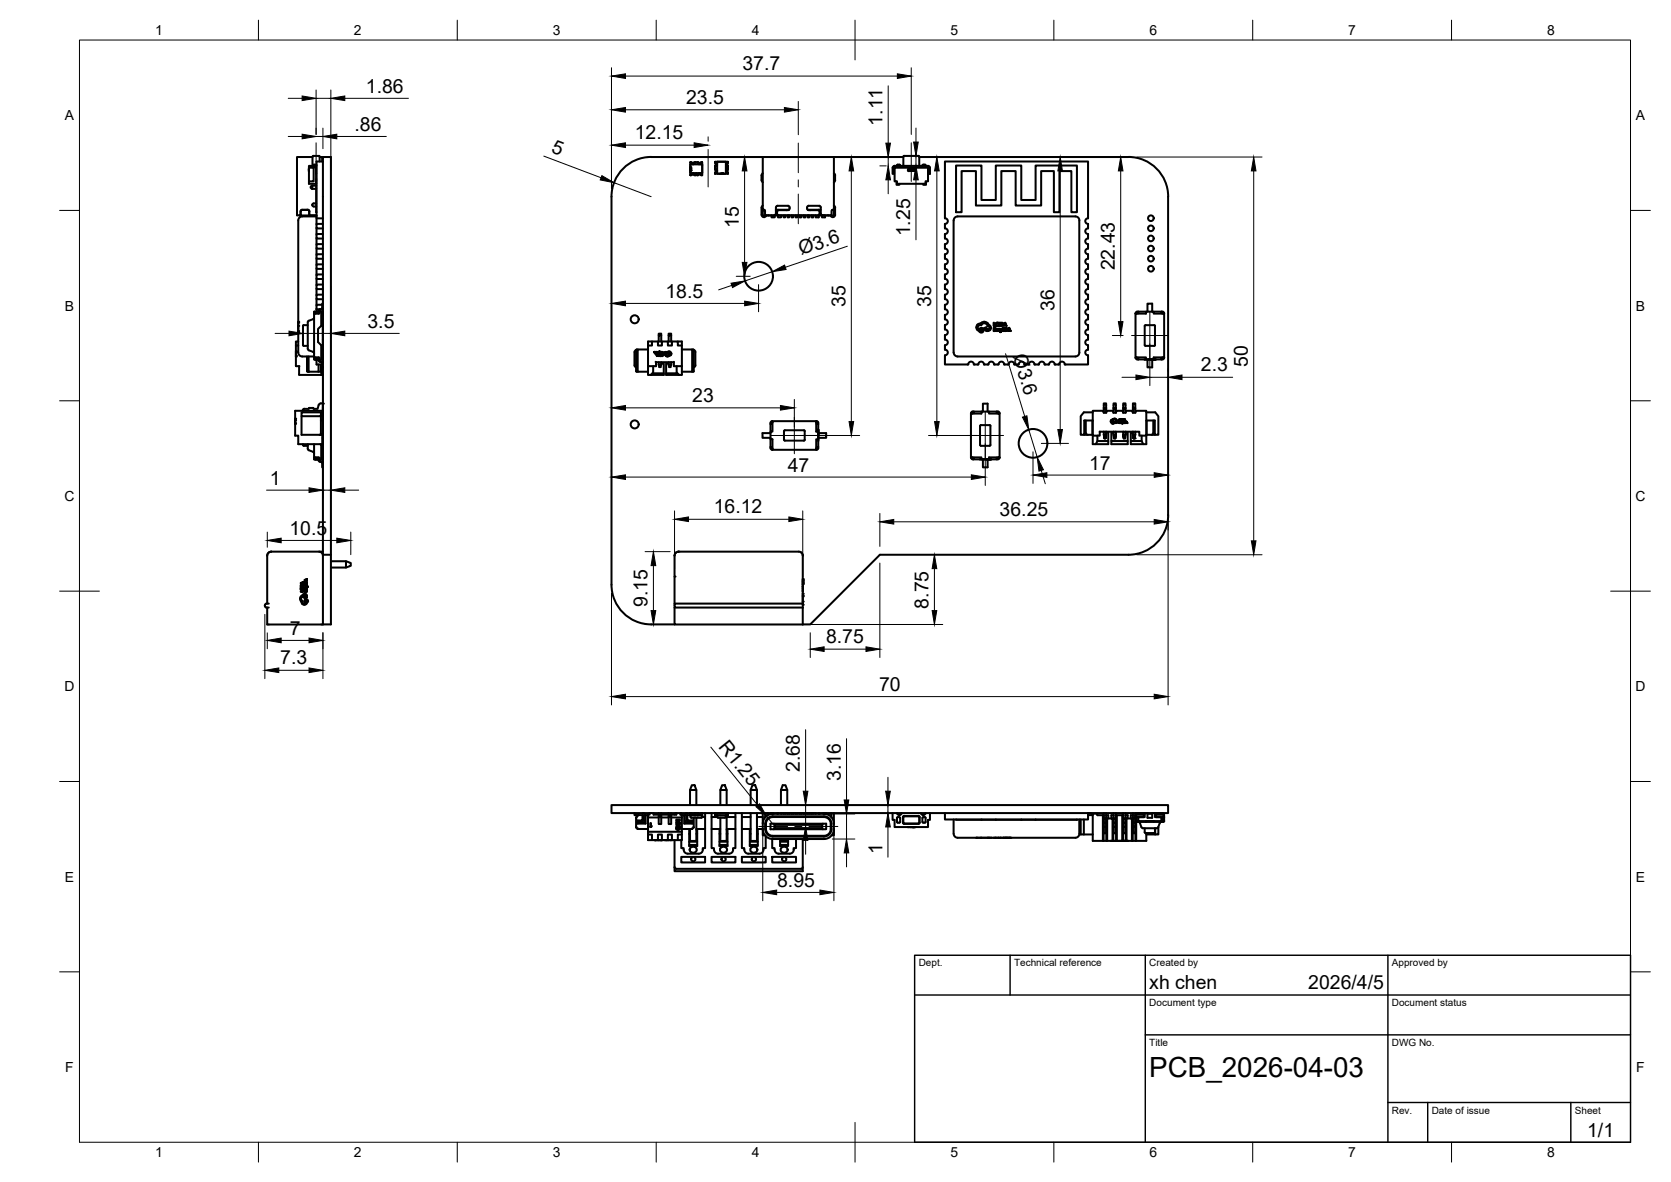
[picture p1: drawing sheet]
<svg xmlns="http://www.w3.org/2000/svg" width="420mm" height="297mm" viewBox="0 0 420 297" stroke-linecap="round" stroke-linejoin="round" font-family="sans-serif">
<defs><g id="words">
<text font-size="7" x="289" y="270.6">PCB_2026-04-03</text>
<g font-size="4.9">
<text x="186.7" y="17.7">37.7</text>
<text x="92" y="23.2">1.86</text>
<text x="172.5" y="26.1">23.5</text>
<text x="89.2" y="32.8">.86</text>
<text x="159.6" y="35">12.15</text>
<text x="221.9" y="31.6" transform="rotate(-90 221.9 31.6)">1.11</text>
<text x="138.4" y="38.3" transform="rotate(21 138.4 38.3)">5</text>
<text x="185.8" y="57.3" transform="rotate(-90 185.8 57.3)">15</text>
<text x="228.9" y="59.4" transform="rotate(-90 228.9 59.4)">1.25</text>
<text x="201.4" y="64.2" transform="rotate(-19 201.4 64.2)">Ø3.6</text>
<text x="280.3" y="68" transform="rotate(-90 280.3 68)">22.43</text>
<text x="167.3" y="74.8">18.5</text>
<text x="212.6" y="77.2" transform="rotate(-90 212.6 77.2)">35</text>
<text x="234.1" y="77.2" transform="rotate(-90 234.1 77.2)">35</text>
<text x="92.4" y="82.3">3.5</text>
<text x="265.1" y="78.2" transform="rotate(-90 265.1 78.2)">36</text>
<text x="254.7" y="89.6" transform="rotate(73 254.7 89.6)">Ø3.6</text>
<text x="302" y="93.4">2.3</text>
<text x="313.8" y="92.1" transform="rotate(-90 313.8 92.1)">50</text>
<text x="174.1" y="101">23</text>
<text x="198.1" y="118.5">47</text>
<text x="273.9" y="118">17</text>
<text x="67.9" y="121.8">1</text>
<text x="179.5" y="129">16.12</text>
<text x="251.4" y="129.7">36.25</text>
<text x="72.8" y="134.4">10.5</text>
<text x="162.8" y="152.6" transform="rotate(-90 162.8 152.6)">9.15</text>
<text x="233.5" y="152.9" transform="rotate(-90 233.5 152.9)">8.75</text>
<text x="72.8" y="159.5">7</text>
<text x="207.7" y="161.7">8.75</text>
<text x="70.5" y="167">7.3</text>
<text x="221" y="173.6">70</text>
<text x="180.5" y="187.6" transform="rotate(51 180.5 187.6)">R1.25</text>
<text x="201.1" y="194.1" transform="rotate(-90 201.1 194.1)">2.68</text>
<text x="211.4" y="196.3" transform="rotate(-90 211.4 196.3)">3.16</text>
<text x="221.9" y="214.6" transform="rotate(-90 221.9 214.6)">1</text>
<text x="195.4" y="222.8">8.95</text>
<text x="289" y="248.5">xh chen</text>
<text x="329" y="248.5">2026/4/5</text>
<text x="399.1" y="285.7">1/1</text>
</g>
<g font-size="3.5">
<text x="39" y="8.8">1</text>
<text x="89" y="8.8">2</text>
<text x="139" y="8.8">3</text>
<text x="189" y="8.8">4</text>
<text x="239" y="8.8">5</text>
<text x="289" y="8.8">6</text>
<text x="339" y="8.8">7</text>
<text x="389" y="8.8">8</text>
<text x="16.3" y="30.2">A</text>
<text x="411.3" y="30.2">A</text>
<text x="16.3" y="78">B</text>
<text x="411.3" y="78">B</text>
<text x="16.2" y="125.9">C</text>
<text x="411.2" y="125.9">C</text>
<text x="16.2" y="173.7">D</text>
<text x="411.2" y="173.7">D</text>
<text x="16.3" y="221.6">E</text>
<text x="411.3" y="221.6">E</text>
<text x="16.4" y="269.4">F</text>
<text x="411.4" y="269.4">F</text>
<text x="39" y="290.8">1</text>
<text x="89" y="290.8">2</text>
<text x="139" y="290.8">3</text>
<text x="189" y="290.8">4</text>
<text x="239" y="290.8">5</text>
<text x="289" y="290.8">6</text>
<text x="339" y="290.8">7</text>
<text x="389" y="290.8">8</text>
</g>
<g font-size="2.5">
<text x="231" y="242.9">Dept.</text>
<text x="255" y="242.9">Technical reference</text>
<text x="289" y="242.9">Created by</text>
<text x="350" y="242.9">Approved by</text>
<text x="289" y="252.8">Document type</text>
<text x="350" y="252.8">Document status</text>
<text x="289" y="262.9">Title</text>
<text x="350" y="262.9">DWG No.</text>
<text x="350" y="279.9">Rev.</text>
<text x="360" y="279.9">Date of issue</text>
<text x="396" y="279.9">Sheet</text>
</g>
</g></defs>
<!-- layer: Visible -->
<g fill="none" stroke="#000" stroke-width=".51">
<path d="M78.6 39.5h-3.9v14.6l.9-.1v-1l.2-.3h1.4M80.4 39.5h.6v1.1M163.7 39.5h28.1M163.7 39.4a10 10 0 0 0-9.9 10v97.5M209.7 39.5h-17.9v13.2l.5 .2 .2 1.2h2.2M209.7 39.5v13.2h-.4l-.2 .3-.1 1.1h-1.8M209.7 39.5h17.4M227.3 39.2h3.8v2.5M227.3 39.2l-.2 .2v2.3M231.1 39.5h52.6M283.7 39.4a10 10 0 0 1 10 10M75.3 54.1l.3 .1"/>
<path d="M77.4 52.8h-1.6l-.2 .3v1.1h2.1M77.4 52.7l.4 .4M77.7 42.9v.1M77.7 42.4h.1M77.7 43h.1M77.7 45.6h1.2v-3.5h-1.2v4.1h1.8M77.7 42.4v.3M77.7 42.7v.2M77.7 54.2h1.9M77.8 53.1l-.1 1.1M78.5 47.5h1M78.5 46.7h1"/>
<path d="M78.5 46.7a.39 .39 0 0 0-.4 .3 .39 .39 0 0 0 .4 .4M78.5 46.7v.8M78.9 51.9h.6M79.5 41.7v2M79.5 45.3v.9M79.5 51.1h-.7l-.3 .2a.38 .38 0 0 0 .4 .6M79.5 41.7h-1.8v.4h1.8M79.5 45v.3M79.6 60v1.3M79.6 57.4v1.4M79.6 54.4h-3.6a1.01 1.01 0 0 0-1 1v33.2a1.01 1.01 0 0 0 1 1h3M79.6 41.6v11.7"/>
<path d="M79.6 41.4h-.6l-.2 .3M79.6 54.9h1.6M80.4 40.6l-.1-1.4h-1.6l-.1 2.5M81.2 56.3h-1.6v1.1h1.6M81.2 58.8h-1.6v1.2h1.6M81.2 40.6h-1.6v15.7M173.6 42.5h.1M173.6 42.5v.1M173.6 42.6v.2M173.6 42.6h.1M173.6 42.8h.1M173.6 42.8v.1"/>
<path d="M173.6 42v.4M173.6 43.4l.5 .1M173.6 44h.3M173.6 40.8h.1M173.6 40.8l.5 .4M173.6 44a.6 .6 0 0 1 .6-.5 .6 .6 0 0 1 .6 .5M173.6 44h.1M173.9 40.8h-.3v3.2M173.9 44a.37 .37 0 0 1 .7 0M173.9 40.8a.37 .37 0 0 0 .7 0h1M174.1 41.3l-.5 .1M174.1 41.2h.3"/>
<path d="M174.4 43.5h1.4M174.4 41.3h1.4M174.8 44h.5M174.8 44h.1M174.8 40.8l-.4 .4M174.8 40.8h.1M174.8 44h-.2M175.3 44h.3M175.3 40.8h.1M175.3 40.8l.5 .4M175.3 44h.1M175.6 44a.37 .37 0 0 1 .7 0"/>
<path d="M175.6 40.8a.37 .37 0 0 0 .7 0h.2M175.8 41.2h.3M176.1 41.3l.5 .1v2l-.5 .1M176.5 40.8l-.4 .4M176.5 44h.1M176.5 44a.6 .6 0 0 0-.6-.5 .6 .6 0 0 0-.6 .5M176.5 40.8h.1M176.5 40.8v3.2M176.5 44h-.2M179.8 40.7v.3a.37 .37 0 0 1 .2 .3 .37 .37 0 0 1-.2 .3v1.1a.37 .37 0 0 1 0 .6v.4l3.2-.1M179.8 40.7h.1M179.8 41.9h.1"/>
<path d="M179.8 42.4h.1M179.8 43.6h.1M179.8 42.4l.4 .4M179.8 40.7l.4 .4M179.8 40.7h3.2M180.2 42.8l.1 .3-.5 .5M180.2 41.1l.1 .4-.5 .4M180.3 41.1l.1-.5h2l.1 .5M180.3 43.1l.1 .5M180.3 41.5v1.3M181 43.7h.4M181.1 43.7h.1"/>
<path d="M181.3 43.7h.1M181.5 43.7h.1M181.6 43.7h.1M181.7 43.7h.1M181.8 43.7h.1M182.5 43.1l-.1 .5M182.5 41.5v1.3M182.6 41.1l-.1 .4 .5 .4M182.6 42.8l-.1 .3 .5 .5M183 40.7h.1M183 41.9l.1 .8a.37 .37 0 0 0 0 .6l-.1 .3M183 40.7l.1 .3a.37 .37 0 0 0 0 .6l-.1 .3"/>
<path d="M183 42.4l-.4 .4M183 43.6h.1M183 41.9h.1M183 40.7l-.4 .4M183.1 42.4h-.1M183.1 40.7h-.1M191.8 52.7v.1M191.8 43.5l-.3 .4v1.4l.3 .5M191.8 51.6l-.3 .6v1.8a.62 .62 0 0 0 .5 .6 .62 .62 0 0 0 .7-.5M192.2 52.8h-.4v1.4h15.4M193.2 54.1v.1M194 54.2v.4h.8v-.4"/>
<path d="M194.9 54.1v.1M195.1 52.7h3.3M195.4 53.2l.3-.4h2.5a.57 .57 0 0 0 .4-.5 .57 .57 0 0 0-.5-.6l-2.8 .1-.2 .3v1.6l-.4 .4M195.4 53.2v.7l.3 .2M195.6 54.1v.5h.8v-.4M195.6 52.7v.1M195.7 54.1h10M197 54.2v.4h.4v-.4M198 54.2v.4h.4v-.4M199 54.2v.4h.4v-.4M200 54.2v.4h.4v-.4M201 54.2v.4h.4v-.4"/>
<path d="M202 54.2v.4h.4v-.4M202.9 52.1v.3M202.9 52.4l.4 .4h2.4l.4 .4M202.9 52.1l.4-.4 2.9 .1 .2 .3v1.6l.4 .4M203 54.2v.4h.4v-.4M203.1 52.7h3.3M204 54.2v.4h.4v-.4M205.8 54.1l.1 .5h-.8v-.4M205.8 52.7v.1M206.1 53.2l-.1 .7-.3 .2M206.6 54.1v.1M206.7 54.2v.4h.8v-.4"/>
<path d="M206.8 54.1h.4M209.3 52.8h.4v1.4h-2.5M209.7 52.7v.1M209.7 43.5l.3 .6M209.7 51.6l.3 .6M210 44.1v1.2M210 52.2v1.8M210 54a.6 .6 0 0 1-.5 .6 .6 .6 0 0 1-.7-.5M210 45.3l-.3 .5M224.9 41.7h8.4v.4M224.9 42.1h.1M224.9 42.1l-.1 1.6h-.4v-1.5"/>
<path d="M224.9 41.7l-.4 .5M224.9 41.7v.4h8.4M224.9 42.1h8.4v3.5h-.6v.6h-7.2v-.6h-.6zM225.4 45.6v.8h.7v-.2M225.5 41.7l.2-.3h.6v.3M228.3 42.7l.2 .3 .4-.2h-.3M228.3 42.6a.38 .38 0 0 1 .5-.2 .38 .38 0 0 1 .2 .5h-.2l.2-.2-.2-.2-.5 .2 .1 .1h.3M228.3 42.6v.1M229.2 42.7l.1 .2zM229.2 42.4l.1 .2zM229.3 42.5l.2 .1M229.4 42.9h.1"/>
<path d="M229.4 42.8v.1M229.4 42.4l-.1 .2M229.4 42.8h.1M229.4 42.4h.1M229.5 42.4l-.1 .2M229.5 42.8h.1M229.5 42.6h-.1M229.5 42.4l.1 .2zM229.5 42.9h.1M229.6 42.9h-.1M229.6 42.8h.1M229.6 42.9h.1"/>
<path d="M229.6 43l.1-.2-.1 .2M229.6 43h.1M229.6 42.4l.2 .2zM229.7 42.5v.1M229.7 42.5h.1M229.7 42.7l.1 .2zM229.8 42.5v.1M229.9 42.7l.1 .1-.1 .1zM229.9 42.4l.1 .2h-.2zM229.9 42.8l.1 .1zM229.9 42.5h.1M229.8 42.6h.1"/>
<path d="M230.1 42.7l.1 .2h-.2zM230.1 42.8h.1M232.7 41.6v.1M232.7 41.6l-.6-.2-.2 .3M232.8 45.6v.8h-.7v-.2M233.4 41.7l.4 .5v1.5h-.4v-1.6M237.6 60v-1.2a.7 .7 0 0 0 .7-.7 .7 .7 0 0 0-.7-.7v-1.1a.7 .7 0 0 0 .7-.7 .7 .7 0 0 0-.7-.7v-14.3h36v14.3a.7 .7 0 0 0-.7 .7 .7 .7 0 0 0 .7 .7v1.1a.7 .7 0 0 0-.7 .7 .7 .7 0 0 0 .7 .7v1.2M237.6 59.9a.71 .71 0 0 1 .7 .7 .71 .71 0 0 1-.7 .7v1.2a.7 .7 0 0 1 .7 .7 .7 .7 0 0 1-.7 .7v1.1M239.8 55.4v33.2M239.8 55.4a1.01 1.01 0 0 1 1-1h29.6a1.01 1.01 0 0 1 1 1v33.2a.97 .97 0 0 1-1 1h-29.6a1.01 1.01 0 0 1-1-1M240.4 41.6h6.4v8.7h3.6v-8.7h6.4v8.7h3.6v-8.7h10.4v11.7h-1.4v-10.3h-3v10.3h-1.4v-10.3h-3.2v8.7h-6.4v-8.7h-3.6v8.7h-6.4v-8.7h-3.6v10.3h-1.4zM273.6 59.9a.71 .71 0 0 0-.7 .7 .71 .71 0 0 0 .7 .7v1.2a.7 .7 0 0 0-.7 .7 .7 .7 0 0 0 .7 .7v1.1"/>
<path d="M293.7 49.4v80M79 79.8l-.1 .3-1.4 .6-.1 .3v6.7l.2 .3M79 78.8v11.5l1.2 .1M79 78.8h.2M79.2 78.7h1M79.2 78.3v.5M79.6 77.7v.6M79.6 75.2v1.4M79.6 72.7v1.3M79.6 70.1v1.4M79.6 67.6v1.4M79.6 65v1.4"/>
<path d="M79.6 62.5v1.4M79.6 77.7h.7M80.2 78.7l-1 .1M80.4 77.7l-.3 .3-.1 .3M80.5 77.9l-.3 .4h-1.2v.5M80.8 78.3v3.6l-.8 .8v3.3l.8 .8v3.5M80.8 78.3h-.6v.4M80.8 78.3h.4v12h-.4M80.8 78.7h.4M80.9 77.6l-.5 .1M81 77.5l-.1 .1M81 76.6h-1.4v1.1"/>
<path d="M81.1 77.7h.1M81.2 79.1h.1M81.2 63.9h-1.6v1.1h1.6M81.2 66.4h-1.6v1.2h1.6M81.2 69h-1.6v1.1h1.6M81.2 71.5h-1.6v1.2h1.6M81.2 74h-1.6v1.2h1.6M81.2 61.3h-1.6v1.2h1.6M81.2 76.3h-.2v1.2M81.2 77.5l-.2 .3-.6 .1M237.6 65a.71 .71 0 0 1 .7 .7 .71 .71 0 0 1-.7 .7v1.2a.7 .7 0 0 1 .7 .7 .7 .7 0 0 1-.7 .7v1.1a.7 .7 0 0 1 .7 .7 .7 .7 0 0 1-.7 .7v1.2M237.6 72.6a.71 .71 0 0 1 .7 .7 .71 .71 0 0 1-.7 .7v1.2a.7 .7 0 0 1 .7 .7 .7 .7 0 0 1-.7 .7v1.1"/>
<path d="M237.6 77.7a.71 .71 0 0 1 .7 .7 .71 .71 0 0 1-.7 .7v1.2a.7 .7 0 0 1 .7 .7 .7 .7 0 0 1-.7 .7v1.1a.7 .7 0 0 1 .7 .7 .7 .7 0 0 1-.7 .7v1.2M273.6 77.7a.71 .71 0 0 0-.7 .7 .71 .71 0 0 0 .7 .7v1.1a.71 .71 0 0 0-.7 .8 .71 .71 0 0 0 .7 .7v1.1a.71 .71 0 0 0-.7 .7 .71 .71 0 0 0 .7 .7v1.2M273.6 72.6a.71 .71 0 0 0-.7 .7 .71 .71 0 0 0 .7 .7v1.2a.71 .71 0 0 0-.7 .7 .71 .71 0 0 0 .7 .7v1.1M273.6 65a.71 .71 0 0 0-.7 .7 .71 .71 0 0 0 .7 .7v1.1a.71 .71 0 0 0-.7 .8 .71 .71 0 0 0 .7 .7v1.1a.71 .71 0 0 0-.7 .7 .71 .71 0 0 0 .7 .7v1.2M285.5 78.8h.2M285.5 78.8v11h.2M285.7 78.8h2.4v-.5h2v.5h2.4M285.9 78.5h.3M285.9 78.3h2.2M285.9 78.3l-.3 .2-.1 .3M285.9 78.5l-.2 .3M286.2 78.3v.4l-.4 .1"/>
<path d="M288.5 78.3v-2h1.2v2M290.1 78.3h2.2l.4 .2v.3M292 78.5l.5 .1v.2M292 78.3v.4l.4 .1M292.5 78.8h.2v11M74.4 86.8h.6M74.4 88.3v1.3M74.4 91.9l.9 .1M75 81.9h.1M75 80.9v1M75 81.9v1.7M75 85.8h-.6v6.1"/>
<path d="M75.2 92v2.1M75.2 94.1l6 .1M77.2 89.6v3.7l.2 .1M77.4 81.7h-1l-.2 .2v4.8l.2 .2h1M77.6 89.6v3.7M77.6 93.3l.1 .1M77.6 88l1.1 .4 .3 .4M79 89.8h.2M79.2 89.8v.5h.4M79.2 89.8l1 .1M79.2 89.9h1M79.6 90.3h.1"/>
<path d="M79.6 90.3v1.3h1.4M80 90.3h.1M80 90.3v.1M80 90.4l.2 .4 .7 .2M80.1 91.6l-.1 1.8M80.1 90.3h-.5M80.2 89.9v.4h.6M80.2 90.4l1 .7M80.7 92.3v1.1h-3.4M80.7 91.6v.7M80.8 89.9h.4M80.8 92.3v1.8"/>
<path d="M80.8 94.1l-.1 .1M80.9 91l.1 1.3h.2h-.5M81.2 89.3h.1M81.2 87.9h.1M81.2 86.7h.1M81.2 85.4h.1M81.2 84.2h.1M81.2 82.8h.1M81.2 81.7h.1M81.2 80.3h.1M159.9 88v5.3M160 93.3l.1 .1h2.8"/>
<path d="M160.3 88l.1 5.4M160.4 87.8v.2M162.9 87.8h-2.8l-.5 .4-.1 3.6 .5 .5M162.9 86.8h1v-1h1.5v1h1v-1h1.5v1h1.1v-1h1.4v1h1M163 91.9l2 .1M163.9 85.8h-1v8.3M164 93.8h2.9M164.2 92v1.6l-.6 .6M164.5 88.4l.1 .1 .3-.1-.2 .4zM164.6 88.6h.2l-.1 .2zM164.8 90.9l.2 .1M164.8 91.9l.2 .1"/>
<path d="M164.9 88.5l.3-.1v.4h-.2zM165 91v1M165 91h4.4M165 89.1h.4l-.2 .4zM165.1 89.2h.2l-.1 .2zM165.1 88.5v.3M165.1 88.5l-.1 .1 .1 .2M165.3 88.4h.2v.4h-.2l.2-.3zM165.4 85.8h1M165.5 89.1l-.1 .3 .3 .1v-.4h-.2l.2 .3v-.3l-.2 .1M165.6 84.3v-.5h.7v.5h-.7v1.5M165.6 91.6l.2 .7h.3l.2-.7"/>
<path d="M165.6 91v.6M165.6 91.6h.1M165.7 91.6h.1M165.7 88.3l.2 .4-.2-.2-.1 .2zM165.8 89.1h.2v.4h-.2l.2-.1zM165.8 88.3h.1M166 88.5h.1M166 88.6h.1M166 88.5h-.1M166 88.6v.1M166 88.4l-.1 .1M166.1 88.6h.1"/>
<path d="M166.1 88.7h-.1M166.2 89.1h.1M166.2 89.1l.2 .2-.1 .2h-.2l.2-.1zM166.2 88.5h.1M166.3 91.6h-.1M166.3 91.3h.6v2.9l-3.9-.1M166.3 84.3v1.5M166.3 91v.6M166.3 91.6h.1M166.3 88.4l-.1 .1M166.3 88.5h.1M166.3 88.4l.1 .1"/>
<path d="M166.3 88.5h-.1M166.3 88.5v.2l-.1-.2M166.4 89.1h.2v.4zM166.4 88.4h.2v.4h-.2h.2l-.1-.1 .1-.2zM167 88.8l.4 .7M167 88.8l.2-.3h.4l-.4 .4 .4 .5h.4l.6-.3v-.4h-.6l-.4 .2-.1-.1 .8-.5 .5 .6M167.5 93.8h2.8M167.9 85.8h1.1M168.1 91.3h-.6v2.9l3.9-.1M168.1 84.3v-.5h.7v.5h-.7v1.5M168.1 91.6l.2 .7h.3l.2-.7M168.1 91v.6"/>
<path d="M168.1 91.6h.1M168.7 89.2l-.9 .4-.4-.2M168.8 91.6h-.1M168.8 84.3v1.5M168.8 91v.6M168.8 91.6h.1M168.8 88.9l-.1 .3M169.4 90.9v1.1h2l-.1-.1M170.1 92v1.6l.7 .6M170.4 85.8h1v8.3M171.4 87.8h2.9l.6 .7M174 87.8l.1 .2"/>
<path d="M174 88v5.4M174.4 88v5.4h-3M174.8 88.5v3.3M174.9 91.8l-.4 .5M237.6 85.3a.71 .71 0 0 1 .7 .7 .71 .71 0 0 1-.7 .7v1.2a.71 .71 0 0 1 .7 .7 .71 .71 0 0 1-.7 .7v2.3h5.9a.71 .71 0 0 1 .7-.7 .71 .71 0 0 1 .7 .7M245.7 81.6l.8-.2 .5-.4 .7-.1 .6 .3 .8 .8a.82 .82 0 0 1-.7 1.2h-.4l-.1-.2 .7-.2 .2-.5-1.1-1.1-.7 .2-.3 .4h-.6l-.2 .3v.4a.29 .29 0 0 0 .3 .3 .29 .29 0 0 0 .3-.3l.4-.1 .3 .2 .7-.4 .2 .3-.8 .4-.3 .6-.4 .1-.4-.4M245.8 81.6a.92 .92 0 0 0 .4 1.6M249.8 81.1l.1 .7 .4 .1h-.5zM249.8 82.4h.5l-.4 .1v.2h.3l-.3 .1v.3l.4 .1h-.5zM250.4 81.8l.5 .1-.2-.1M250.4 81.8l-.1-.4a.33 .33 0 0 1 .3-.3 .33 .33 0 0 1 .3 .1h-.3l-.2 .2v.3l.3 .1M250.5 83l.1 .1"/>
<path d="M250.5 82.9v.1M250.5 83l.2-.1v.2M250.6 83.2l-.2-.2 .3-.3h-.3l.3-.1 .1 .6h-.2M250.7 83.1h-.1M251.1 81.1h.4l-.3 .1v.3h.3h-.3v.3l.3 .1h-.4zM251.1 83.2l.3-.1-.3-.3 .2-.1v-.1l-.3 .1 .3 .3-.3 .1 .1 .1M251.4 82.6l.3 .5 .3-.5-.4 .9-.2-.1 .3-.2zM251.7 81.1h.4a.4 .4 0 0 1 .2 .5 .4 .4 0 0 1-.4 .3h-.2zM252.1 82.4h.4l-.3 .1v.2h.3l-.3 .1v.3l.3 .1h-.4zM252.2 81.5l-.1-.2-.3-.1 .1 .6M252.2 81.5l-.3 .3M252.5 91.6a.71 .71 0 0 0-.7-.7 .71 .71 0 0 0-.7 .7h-1.1a.71 .71 0 0 0-.8-.7 .71 .71 0 0 0-.7 .7h-1.1a.71 .71 0 0 0-.7-.7 .71 .71 0 0 0-.7 .7h-1.1"/>
<path d="M252.7 81.1l.4 .8-.2-.2h-.3l-.2 .2zM252.7 82.4h.3l.3 .2a.44 .44 0 0 1-.1 .5 .44 .44 0 0 1-.5 .1zM252.7 81.2l.2 .4h-.3zM252.9 82.5l-.1 .6 .4-.1M252.9 82.5l.3 .1v.4M253.7 82.4l.4 .8-.2-.2h-.3l-.2 .2zM253.7 82.5l.2 .4h-.3zM257.6 91.6a.71 .71 0 0 0-.7-.7 .71 .71 0 0 0-.7 .7h-1.2a.7 .7 0 0 0-.7-.7 .7 .7 0 0 0-.7 .7h-1.1M265.2 91.6a.71 .71 0 0 0-.7-.7 .71 .71 0 0 0-.7 .7h-1.1a.71 .71 0 0 0-.8-.7 .71 .71 0 0 0-.7 .7h-1.1a.7 .7 0 0 0-.7-.7 .7 .7 0 0 0-.7 .7h-1.1M273.6 85.3a.71 .71 0 0 0-.7 .7 .71 .71 0 0 0 .7 .7v1.2a.71 .71 0 0 0-.7 .7 .71 .71 0 0 0 .7 .7v2.3h-5.9a.71 .71 0 0 0-.7-.7 .71 .71 0 0 0-.7 .7h-1.1M285.5 89.8v.1M285.5 89.9l.4 .4"/>
<path d="M285.7 89.8h2.4v.5h2v-.5h2.4M285.7 89.8v.1M285.7 89.9l.2 .2M285.8 89.8l.4 .1v.4M285.9 90.1h.3M285.9 90.3h2.2M287.8 90.3h1.2M287.8 90.3h.1M287.9 81.8h2.5v5.1h-2.5zM288.1 90.3h.1M288.5 90.3v2h1.2v-2M288.7 90.3h.1"/>
<path d="M288.8 90.3h.1M289 90.3h.1M289.2 90.3h.1M289.4 90.3h.2M289.4 90.3h-.1M289.6 90.3h.1M289.6 90.3h.2M289.8 90.3h.1M289.8 90.3h.2M290.1 90.3h.2M290.1 90.3h.1M290.2 90.3h.1"/>
<path d="M290.3 90.3h.1M290.4 90.3h-.1M290.4 90.3h.2M290.4 90.3h.1M290.5 90.3h.1M290.6 90.3h.1M292.4 89.8l-.4 .1v.4M292.5 89.8h.2M292.5 89.8v.1M292.5 89.9l-.5 .2M292.7 89.8v.1M292.7 89.9l-.4 .4h-2.3"/>
<path d="M74.2 105.2v1.3M75.8 103.6h4.9v1h-4.9zM75.8 104.6v4.7h4.6M76.1 103.1v.1M76.2 111.6l.2 .4h1M76.5 102.8h1.1M76.5 102.7l-.4 .4M77.4 111.6v1.3l1.3 .6 .3 .4M77.7 102.5h1l.2 .2M77.8 102.5h.1M77.8 102.5l-.2 .2M79 111.6v3.8h1.2l.1 .3 .7 .3 .2 .3"/>
<path d="M79 114.9l1.2 .1M79.2 114.9v.6h.5M79.2 115h1M79.7 115.4h.4M80 115.4v.1M80 115.5l.2 .4 .7 .3M80.1 101.8l.3-.4h.8l-.2 2.3M80.1 101.8l-.2 1h-1M80.2 115v.4h.6M80.5 111.6l.3 .3v3.5M80.7 109.1v.2M80.7 105.7h.5v3.6h-.8"/>
<path d="M80.7 104.6v4.4l-.3 .3M80.8 115h.4M80.9 116.2l.1 1.2h.2M81 105.7v-2.5h-6.8v6.3h.8v2.1h6v-2.3M81 103.8h.2M81.2 103.4h.1M81.2 103.4v12h-.4M81.2 108.8h.1M81.2 110h.1M81.2 102.6v.1M193.7 110.4l.1 2.2 .4 .4M193.7 108.8h-2v1.2h2"/>
<path d="M193.7 112.3h.4l.1 .4M193.9 112.3l.3 .5M194.1 113h.1M194.1 112.8h.1M194.1 105.8h.1M194.1 106h.1M194.2 106l-.3 .5M194.2 105.8l-.4 .4-.1 2.3M194.2 106v2.5h-.5v1.9h.5v2.4M194.2 112.8v.2M194.2 106.1l-.1 .4h-.4M197.2 108.2h5.1v2.5h-5.1z"/>
<path d="M205.2 106v2.5h.5v1.9h-.5v2.4M205.2 112.8v.2h-11M205.2 105.8v.2M205.2 105.8h-11v.2M205.2 105.8l.3 .1 .2 .3 .1 2.3M205.2 106l.3 .1v.4M205.2 106.1l.1 .4h.4M205.5 112.3v.5h-.3M205.7 110.4v2.2l-.2 .4h-.3M205.7 112.3h-.4l-.1 .4M205.7 109.2v.1M205.7 109v.2"/>
<path d="M205.7 108.8h.1M205.7 108.5v.2M205.7 109.2h.1M205.7 109h.1M205.7 108.2l.1 .1M205.7 108.1h.1M205.7 108.4h.1M205.7 108.3h.1M205.7 108.5h.1M205.7 108h.1M205.7 107.9h.1M205.7 109.8h.1"/>
<path d="M205.7 109.6h.1M205.7 109.9h.1M205.7 110.4h.1M205.7 110.8h.1M205.8 109.3h-.1M205.8 108.8l-.1 .1M205.8 108.3v.2M205.8 108.7l-.1 .1M205.8 107.9v.2M205.8 109.6v1.2M205.8 108.8h1.9v1.2h-1.9M205.8 108.8h.1"/>
<path d="M244.1 103.9h.2M244.1 103.9v11h.2M244.1 114.9l.4 .5h2.3M244.3 103.9h2.5v-.5h1.9v.5h2.4M244.3 114.9h2.5v.5h1.9v-.5h2.4M244.3 114.9l.1 .3h.4M244.4 114.9l.4 .1v.4M244.5 103.6h.3M244.5 103.6l-.2 .3M244.8 103.4v.4l-.4 .1M246.4 115.4h1.2M246.4 107l.1 5h2.3l.2-.2v-4.8"/>
<path d="M246.6 106.8h2.2M246.6 106.8l-.2 .2M246.7 115.4v.1M246.8 103.4h-2.3l-.3 .2-.1 .3M247.1 115.5v1.9h1.2v-1.9M247.1 103.4v-2h1.2v2M247.3 115.4v.1M247.4 115.4v.1M248 115.4l-.1 .1M248 115.4h.2M248 115.4v.1M248.2 115.5h.2"/>
<path d="M248.4 115.4h.1M248.4 115.4v.1M248.4 115.4h.3M248.7 115.5h.1M248.7 103.4h2.2l.4 .2v.3M248.7 115.5h.2M248.7 115.4v.1M248.8 115.4v.1M248.8 106.8l.2 .2M248.9 115.4v.1M249 115.4l-.1 .1M249 115.4h.3"/>
<path d="M249.1 115.4v.1M249.2 115.4v.1M250.6 103.4v.4l.4 .1M250.6 103.6h.3M250.9 103.6l.2 .3M251 114.9l-.4 .1v.4M251.1 114.9h.2M251.1 103.9h.2v11M251.1 114.9v.3h-.5M251.3 114.9v.3l-.4 .2h-2.2M273 108.8l.3 .4 .2 .1M273 105.7v3.1"/>
<path d="M274.7 105.7v3.6h-2.1M274.8 103.2h2.5l.2 .5h.7l.2-.5h1.3l.2 .5h.7l.2-.5h1.4l.2 .5h.7l.2-.5h1.3l.2 .5h.7l.2-.5h2.5v6.3h-1.7v-1h-10v1h-1.7zM274.8 109.5v2.1h3.9v-.8M274.8 103.6h-2.3l-.8 1v4.7h.9v-3.6h2.2M275.9 109.5v1.3l-.4 .8M277.5 103.7v-.9h.6v.9M277.5 102.5v.3M277.5 102.5h.6M277.5 102.5v-1.1h.6v1.1M277.5 109.1l.1 .8zM277.5 108.5v.6M277.7 109.9v.3"/>
<path d="M277.7 110.2h.3M277.7 110.1h.1M278 110.1h.1M278 109.9v.3zM278.1 108.7h.6v2.1h-2.8M278.1 102.5v.3M278.1 108.7l-.1 1.2 .1-.8M278.1 108.5v.2M279.4 110.8v.8h4.1v-.8M279.9 105.6l.2-.2 .4 .1 .4 .4-.1 .2-.3 .1 .2 .1M279.9 105.6l-.4 .1 .1 .4 .9-.3v.2l-.5 .5-.3-.1a.56 .56 0 0 1-.4-.6 .56 .56 0 0 1 .6-.5 .75 .75 0 0 1 1 .3l.1 .5-.3 .2M280 108.7h-.6v2.1h4.1v-2.1h-.5"/>
<path d="M280 103.7v-.9h.6v.9M280 102.5v.3M280 102.5h.6M280 102.5v-1.1h.6v1.1M280 109.1l.1 .8zM280 108.5v.6M280.1 109.9v.3h.3M280.1 110.1h.1M280.4 110.1h.1M280.5 109.9l-.1 .3M280.5 109.9v.3M280.6 102.5v.3"/>
<path d="M280.6 108.5l-.1 1.4 .1-.8M281.4 105.3v.3l.2 .1h-.2zM281.4 105.9h.2l-.2 .4h.2h-.2zM281.6 105.4l.3-.1-.2 .2 .2 .2-.2-.1zM281.8 106h.1M281.7 106.3h.1M281.7 106.2l.1 .1M281.7 106.2v.1M281.7 106.2h.1M281.8 106v.3M281.8 106.1h.1M281.8 106.1l-.1 .2"/>
<path d="M281.8 106.3h-.1M282 106.3h.1M282 106.2h.1M282 105.3h.2l-.2 .1 .2 .3h-.2zM282 106.1v.1M282 106.1h.1M282 106.1l.1 .1M282 106.2l.1 .1M282.1 106.1v.1M282.1 106.3h-.1M282.1 106.2v.1M282.2 106.1l.1 .2 .1-.2-.2 .4z"/>
<path d="M282.2 106.2l-.2 .1M282.2 106.4v.1M282.3 105.7h.1M282.4 103.7v-.9h.6v.9M282.4 102.5v.3M282.4 102.5h.6M282.4 102.5v-1.1h.6v1.1M282.4 109.1l.1 .8zM282.4 108.5v.6M282.5 105.9h.2l-.2 .4h.2h-.2zM282.5 105.4h-.2v.2M282.5 109.9l.1 .3"/>
<path d="M282.5 105.4l-.1 .2M282.5 105.6l.1-.2-.3-.1v.4M282.6 105.6l-.2 .1M282.6 110.2h.3M282.6 110.1h.1M282.8 105.3l.2 .4h-.4zM282.8 105.4l.1 .1h-.2zM282.9 110.1h.1M282.9 106.3l.1-.3h-.2v.3M282.9 109.9v.3M283 102.5v.3M283 108.7l-.1 1.2 .1-.8"/>
<path d="M283 108.5v.2M283 106.3l.1-.3-.3-.1 .1 .4M283 106.3h-.1M283.3 105.9l.2 .4h-.4zM283.3 106l.1 .2zM284.9 108.7h-.6v2.1h2.8M284.9 101.4h.6v1.1h-.6zM284.9 102.5v.3M284.9 108.7l.1 1.2M284.9 109.1l.1 .8M284.9 108.5v.2M285 109.9v.3"/>
<path d="M285 110.2h.3M285 110.1h.1M285.3 110.1h.1M285.3 109.9v.3M285.4 109.9l-.1 .3M285.5 102.5v.3h-.6v.9M285.5 102.8v.9M285.5 109.1l-.2 .8zM285.5 102.5h.1M285.5 108.5v.6M287.1 109.5v1.3l.3 .8M288.2 109.5v2.1h-3.9v-.8"/>
<path d="M288.2 103.6h2.3l.8 1v4.7h-.9v-3.6h-2.2M288.3 105.7v3.6h2.1M290 105.7v3.1M290 108.8l-.2 .4-.3 .1M68.2 138.6l-.7 .3-.3 .7v12.1M68.2 138.6h.1M68.2 138.6h13M80.2 138.6l.7 .4 .3 .6M81.2 139.4v17.5h2v-117.4h-2v99.9h2M169.6 139.6l.2-.6 .8-.4h30.3l.7 .4 .2 .6M169.6 139.6v12.1M169.6 139.6h.1"/>
<path d="M201.4 138.8l.1 .1M201.8 139.3v.3M201.8 139.6v13.1M293.7 129.4a10 10 0 0 1-10 10h-62.5l-17.5 17.5h-1.9M66.6 152.1v.2M66.6 152.3l.2 .3 .8 .1M67.2 152.7v4.2h14M67.6 151.7h-.8l-.2 .4M75.5 150.5l.3 .8M75.6 148l.1-.1 .1 .4 .4-.2M75.6 148.6h.5l.1-.2v.3zM75.6 147.5l.1 .2h.2v-.2l.2 .2 .1-.2v.3h-.6z"/>
<path d="M75.6 146.5l.6-.2-.1 .1 .1 .4zM75.7 146.5l.3-.1v.2zM75.7 146.9h.1a.36 .36 0 0 1 .4 .4h-.6zM75.8 151.3l.2 .5M75.9 146.9l.2 .4h-.4v-.3M75.9 146.9l-.2 .1M76 149.7l.1-.2a.62 .62 0 0 1 .6-.3 .62 .62 0 0 1 .5 .6M76 149.6l-.4 .3-.2 .6M76.2 148.1l-.1-.2 .1 .4-.3 .1-.3-.3M76.6 148.4v.2h.2v-.2l.1 .2h.2l.1-.2v.3h-.6zM76.6 146.7v.2h.2v-.2l.1 .2h.2l.1-.2v.3h-.6zM76.6 145.7l.6-.2-.2 .2 .2 .4z"/>
<path d="M76.6 146.2l.2-.1a.35 .35 0 0 1 .3 .1 .35 .35 0 0 1 .1 .4h-.6zM76.6 145.8l.3-.1v.2zM76.7 146.2h.3l.1 .3h-.5zM76.8 148h.4v.3h-.2l-.1-.3-.1 .3zM76.9 147.8h.1M77 147.7l-.1 .1M77 148l.1 .2zM77.2 147.6l-.3 .1M77.2 149.8l-.2 .4-.1-.6-.5-.1-.2 .4-.4 .2-.1 .4 .4 .6v.4l.3 .2 .3-.1 .2-.1-.3-.4 .2-.4-.4-.6 .3-.1 .3 .6 .4 .3-.2 .5a.74 .74 0 0 1-1.2 .4M77.2 147.6v.3l-.1-.3-.3 .3v-.3l.1 .2M77.4 147.5l-.6-.4 .3 .2-.3 .2 .4-.2 .2 .2M77.4 147.5h.1"/>
<path d="M83.2 141h3.8l1.2 .5v.7l-1.2 .4h-3.8M87 141v1.6M153.8 146.9a10 10 0 0 0 9.9 10h5.9M169.6 152.7v4.2h32.2v-4.2M201.8 151.7h-32.2v1h32.2M201.8 148.4v.3M201.8 147.9v.5M201.8 147.5h.1M201.8 147.5v.3M201.8 146.9v.6M201.8 145.5v1.3M201.8 147.8v.1"/>
<path d="M201.8 149.2v2.8M201.8 146.8v.1M201.8 147.8h.1M173.5 198.5v3.8M173.9 197.3h.7l.5 1.2h-1.6zM175.1 198.5v3.8M181.1 198.5v3.8M181.6 197.3h.7l.4 1.2h-1.6zM182.7 198.5v3.8M188.7 198.5v3.8M189.2 197.3h.7l.4 1.2h-1.6zM190.3 198.5v3.8"/>
<path d="M196.4 198.5h1.6v3.8M196.4 198.5l.4-1.2h.7l.5 1.2M196.4 198.5v3.8M153.8 202.3h139.9v2h-139.9zM159.5 204.3v.5h1M159.9 205.4l.2 .1M159.9 205.4v2.5M159.9 207.9l.4 .4M160.1 207.9h-.2M160.3 206.2l1.4 .1M160.3 208.3h2.6M160.4 208.2l-.1 .1"/>
<path d="M160.4 206.3l-.1 .7M160.4 206.8h1.8M160.5 204.8h1.2v1.5l-.2-.1M160.5 204.8l-.6 .6M161.5 204.8v1.4h-1.2v.8h2v-2.2h.6M161.7 204.3l.2 .1 .3 .5M162.2 204.8v.1M162.2 206.3l-.3 .4-.2 .1M162.2 204.8h.1M162.2 204.9v1.9M162.2 206.8l.1 .2M162.9 205.4h2.7"/>
<path d="M163.3 204.3v.4h-.4v4.3M163.5 206.8l.2 .9 .2-.1-.3 .2zM164.3 204.3v.4h1.3v-.4M164.5 211.1h1.4M165.4 211.1v-1.4h1v1.4h.2M165.6 205.3v-.6h.7v2.4h-.7v-1.8h.7M165.9 211.1h.1M166.1 211.1h-.1M166.1 211.1h.1M166.2 211.1h.2M166.3 204.3v.4h1.8v-.4M166.3 205.4h1.8"/>
<path d="M166.4 211.1h.1M167 211.1h1.8M167.9 211.1v-1.4h1.1v1.4M168.1 205.3v-.6h.7v2.4h-.7v-1.8h.7M168.8 204.3v.4h1.3l-.1-.4-.4 .4M168.8 205.4h2.6M170.1 205.9h.8v.3l-.6 .2 .6 .3v.2h-.8v-.1h.7l-.7-.3v-.1l.7-.3h-.7zM170.1 207.1l.4 .2 .4-.2v.2l-.3 .2 .3 .2v.2l-.4-.3-.4 .3v-.2l.3-.2-.3-.2zM170.1 208h.1v.4l.2-.3 .4 .2v-.3h.1v.4l-.2 .1-.2-.2-.3 .2zM171 204.3v.4h.4v.7M171.3 215.3h6v1.4h-6zM171.3 204.3v.4"/>
<path d="M171.4 204.8h.6v2.2h2.1v-.8h-1.3v-1.4M171.4 209v2.1h-8.5v-1.4M171.4 209h-8.5v.7h1v1.4M171.4 209.7h-1v1.4M171.4 208.3h2.6M171.4 205.4v3.6M172 204.8h.2M172.2 204.8v.1M172.2 206.8h1.7M172.2 204.9v1.9M172.2 206.8l-.2 .2M172.2 206.3l.1 .2 .5 .3"/>
<path d="M172.8 204.3l-.5 .3-.1 .3M173.3 208.3v4.3h2v-4.3h-.2M173.3 211.5h2M173.3 212.3h2M173.3 209.5h.2M173.6 204.9l.2 .6h2.6l.2-.2M173.6 204.9v-.5v.5M173.6 204.5v.2M173.6 204.8h-.9v1.5l.1-.1M173.6 204.9h.3M173.6 213l.6-.2 .5 .1 .4 .3v.6l-.5 .5-.8-.1-.4-.5zM173.9 204.3v.6h.7v-.6"/>
<path d="M173.9 206.3l.2 .7M174 208.2v.1M174.1 206.2l-1.4 .1M174.3 207.9h.1M174.4 205.5v2.4M174.4 207.9l-.4 .4M174.6 204.9h1M174.8 204.9v-.5l.5-.1v.6M175.1 205.5v5.8h-1.6v-3M175.1 204.3v.1M175.1 209.5h.2M175.3 208.3h2"/>
<path d="M175.6 204.3v.6h.7v-.6M176.5 204.3v.6h-.2M176.5 204.3v.1M176.5 204.4l.1 .5M176.5 204.9h.1M176.6 204.9l-.1 .4h.8M177.3 204.3v8.8h-.6a1.08 1.08 0 0 1-1 1.4h-2.8a1.11 1.11 0 0 1-1-1.4h-.6v-2M178.9 215.3h6v1.4h-6zM178.9 204.3v8.8h.6a1.15 1.15 0 0 0 1 1.4h2.8M178.9 208.3h2M178.9 205.3h1.5M179.8 204.4v.5h.5"/>
<path d="M179.8 204.3v.1M179.8 204.4v.5h3.2v-.5M179.8 204.4h3.2M180.3 204.9h.1M180.3 204.9l.1 .4M180.4 204.9h2M180.6 204.3v.1M180.9 211.5h2M180.9 212.3h2M180.9 209.5h.2M181.1 208.3h-.2v4.3h2v-4.3h-.2M181.1 204.3v.1"/>
<path d="M181.2 213l.6-.2 .6 .1 .4 .3v.6l-.6 .5-.8-.1-.4-.5zM182.2 204.3v.1M182.7 204.9v6.4h-1.6v-5.8M182.7 205.3h2.2M182.7 209.5h.2M182.9 208.3h2M183 204.4v.5h-.5l-.2 .6h-1.7l-.2-.2M184.3 213.5a1.01 1.01 0 0 1-1 1M184.9 204.3v8.8h-.6v.4M186.5 208.3h2v4.3h2v-4.3h1.3a2.51 2.51 0 0 0 2.5 2.5h12.9a2.51 2.51 0 0 0 2.5-2.5M186.5 204.3v8.8h.6a1.15 1.15 0 0 0 1.1 1.4h2.8a1.01 1.01 0 0 0 1-1M186.5 215.3h6v1.4h-6z"/>
<path d="M186.5 205.3h2.2M188.5 208.3h.2M188.5 211.5h2M188.5 212.3h2M188.5 209.5h.2M188.7 204.3v7h1.6v-7M188.8 213l.6-.2 .6 .1 .4 .3v.6l-.6 .5-.8-.1-.3-.5zM190.3 208.3h.2M190.3 205.3h1.5M190.3 209.5h.2M191.7 204.3l.1 .2M191.8 204.3v5.6h.5"/>
<path d="M192.4 204.5h16.7M192.4 204.3v1.1M192.4 207v1.4M192.4 207a1.89 1.89 0 0 1 1.9-1.9h12.9a1.89 1.89 0 0 1 1.9 1.9M192.4 208.3a1.89 1.89 0 0 0 1.9 1.9M192.5 210.1v3h-.6v.4M192.6 207v1.4M192.9 204.3l.3 .2M193.7 207h14v1.4h-14zM193.7 204.5v-.1h.3v.1M194.2 210.8v2.3h.6v.4M194.2 215.3h6v1.4h-6z"/>
<path d="M194.3 210.3h12.9M194.3 204.5a2.51 2.51 0 0 0-2.5 2.5M194.5 204.3v.2M194.6 207l.1 .3M194.7 207.3h12v.8h-12zM194.7 208.1l-.1 .3M194.8 213.5a1.01 1.01 0 0 0 1 1M195.5 204.5l.1-.2v.2M196.2 210.8v1.8h2v-1.8M196.2 211.5h2M196.2 212.3h2M196.4 210.8v.5h1.6v-.5"/>
<path d="M196.4 204.5v-.1h.6v.1M196.5 213l.5-.2 .6 .1 .4 .3v.6l-.5 .5-.8-.1-.4-.5zM197.4 204.5v-.1h.6v.1M198 204.3v.1M198.4 204.5v-.1h.6v.1M199.4 204.5v-.1h.6v.1M200.2 210.8v2.3h-.6a1.08 1.08 0 0 1-1 1.4h-2.8M200.4 204.5v-.1h.6v.1M201.4 204.5v-.2l.6 .1v.1M201.5 204.3h.1M201.8 210.8v8.1h-32.2v-7.8M201.8 217.9l-.4 .4h-31.4l-.4-.4"/>
<path d="M202.4 204.5v-.2l.6 .1v.1M203.4 204.5v-.2l.6 .1v.1M204.4 204.5v-.2l.7 .1v.1M205.9 204.3v.2M206 204.3v.2M206.7 208.1l.2 .3M206.9 207l-.2 .3M207 204.3v.2M207.2 204.5a2.51 2.51 0 0 1 2.5 2.5M207.5 204.3v.2M207.7 204.3v.2M208.9 207v1.4"/>
<path d="M208.9 207a1.7 1.7 0 0 0-1.7-1.7h-12.9a1.7 1.7 0 0 0-1.7 1.7M208.9 208.3a1.7 1.7 0 0 1-1.7 1.7h-12.9a1.7 1.7 0 0 1-1.7-1.7M209.1 204.3v1.1M209.1 207v1.4M209.1 208.3a1.89 1.89 0 0 1-1.9 1.9M209.7 204.3v5.6h-.6M224.4 204.3v1.7h.5v1.8h8.4v-1.8h.5v-1.7M225.5 204.3a.6 .6 0 0 0 .6 .5 .6 .6 0 0 0 .6-.5M225.6 205.4h.7v1.3h-.7zM227.3 205h3.6l.3 .3M227.3 205.2h3.6M227.3 205l-.3 .3v1.4l.3 .3"/>
<path d="M227.3 205.1l-.2 .2v1.4l.2 .2M228.3 207.8h.8M228.5 207.8v.1M228.9 207.8v.1M229 207.8v.1M229.3 207.8h.2M229.3 207.8v.1M229.5 207.9h.1M229.5 207.8h.1M229.6 207.8h.1M229.6 207.8h.2M229.8 207.9h.1"/>
<path d="M229.8 207.9h.2M229.8 207.8v.1M229.9 207.8v.1M230 207.9h.1M230 207.8h.2M230.1 207.8v.1M230.9 205.1l.2 .2v1.6l-3.8 .1M231.2 205.3v1.4M231.2 206.7l-.3 .3h-3.6M232.7 205.6v1M232.7 204.3a.6 .6 0 0 1-.6 .5 .6 .6 0 0 1-.6-.5M232.7 205.5l-.2-.2-.5 .1-.1 1.2 .6 .1 .2-.2"/>
<path d="M237.6 204.3v1.6h36v-1.6l.8 .1 .3 .4M239.8 205.9v3.6M240.4 205.9l6.4 .1M245.5 210.5h3.7M246.8 205.9l3.6 .1M249.8 210.5h.5M250.3 210.5h.1M250.3 210.5h.6M250.4 205.9l6.4 .1M251 210.5h.1M251.1 210.5h.4M251.5 210.5h.1"/>
<path d="M251.5 210.5h.8M252.4 210.5h.9M253.4 210.5h.7M256.8 205.9l3.6 .1M260.4 205.9h10.4M271.4 205.9v3.6a1.01 1.01 0 0 1-1 1h-29.6a1.01 1.01 0 0 1-1-1M271.7 205.9v3.8h.8v-3.8M272.5 209.7h2.3M273.6 204.8h1.2M277.3 204.9v6.4M277.5 204.9h-1.6v-.4h-1.1v6.8h13.4v-2M277.5 204.9h.1"/>
<path d="M277.5 204.9v6.4M277.5 207.8h.6v1.6h-.6zM277.5 207.8v-1h.6v1M277.5 206.8v-1.1h.6v1.1M277.5 204.9v.8M277.5 204.3v.6M278.1 204.9v.8M278.1 204.9h.6v.8M278.1 204.3v.6M278.1 205.7h.1M278.2 211.3v-5.6h.2v5.6M278.4 205.7h1.3v5.6"/>
<path d="M279.3 211.3h1.8M279.7 205.7h.2M280 204.9l-.1 6.4M280 207.8h.6v1.6h-.6zM280 207.8v-1h.6v1M280 206.8v-1.1h.6v1.1M280 204.9h-.6v.8M280 204.3v.6M280.6 204.9h1.8M280.6 204.9v.8M280.6 204.3v.6M280.6 204.9v6.4"/>
<path d="M280.8 204.9v6.4M281.4 211.3h.8M282.2 204.9v6.4M282.2 211.3h.4M282.4 204.9v6.4M282.4 207.8h.6v1.6h-.6zM282.4 207.8v-1h.6v1M282.4 206.8v-1.1h.6v1.1M282.4 204.9v.8M282.4 204.3v.6M282.6 211.3h.1M282.6 211.3h.9"/>
<path d="M283 204.9l.1 6.4M283 204.9h.5v.8M283 204.3v.6M283.1 205.7h.2v5.6M283.3 205.7h1.3v5.6M284.6 205.7h.2M284.9 204.9v.8h.6v-.8M284.9 206.8v1h.6v-1M284.9 207.8v1.6h.6v-1.6M284.9 204.9h-.6v.8M284.9 204.3v.6M285.5 204.9v6.4"/>
<path d="M285.5 205.7v1.1h-.6l-.1-1.1v5.6M285.5 204.3v.6M285.5 206.3l.2 .2M285.7 206.6v4.7M285.7 205.3l.1 1M285.7 206.6h2.4M285.8 205.3v1h.4M286.2 205.3h1.6v-.9h.7v1.1h1.2v-1.1h.7v.9h1.6v1h-5.8zM286.2 206.6l.4 .2 .4 1.1 .4 .2h3.6l.6-1.3 .4-.2M287.7 205.1l-.3 .2h-1.9v-.5h1.9l.2 .4M287.8 208.1v1l.2 .2h2.4v-1.2M287.8 204.4h-2v.4"/>
<path d="M288.1 206.6v-.3h2v.3M288.2 209.7h2.3M288.5 204.5h1.2M290.4 204.4h2v.4M290.6 205.2l.2-.4h1.9v1.5M290.6 205.1l.2 .2h1.9M291.3 207.8v1.9h-.8v-1.6M292.4 205.3v1M292.5 205.3v1h-.5M292.7 206.3l-.2 .3h-4.4"/>
<circle cx="175.1" cy="43.7" r=".14"/>
<circle cx="182.7" cy="42.1" r=".14"/>
<circle cx="228.5" cy="42.9" r=".05"/>
<circle cx="289.4" cy="59.9" r=".71"/>
<circle cx="289.4" cy="54.8" r=".71"/>
<circle cx="289.4" cy="57.4" r=".71"/>
<circle cx="190.7" cy="69.4" r="3.6"/>
<circle cx="289.4" cy="62.5" r=".71"/>
<circle cx="289.4" cy="65" r=".71"/>
<circle cx="289.4" cy="67.5" r=".71"/>
<circle cx="159.6" cy="80.2" r="1.01"/>
<circle cx="168.2" cy="88.5" r=".11"/>
<circle cx="246.7" cy="83" r=".22"/>
<circle cx="159.6" cy="106.7" r="1.01"/>
<circle cx="259.7" cy="111.4" r="3.6"/>
<circle cx="279.9" cy="106.2" r=".11"/>
<circle cx="77" cy="151.1" r=".17"/>
<circle cx="174.3" cy="215.9" r=".54"/>
<circle cx="181.9" cy="215.9" r=".54"/>
<circle cx="189.6" cy="215.9" r=".54"/>
<circle cx="197.2" cy="215.9" r=".54"/>
</g>
<g fill="#000">
<circle cx="173.6" cy="42.7" r=".25"/>
<circle cx="173.6" cy="42.1" r=".25"/>
<circle cx="173.6" cy="42.5" r=".25"/>
<circle cx="173.6" cy="42.8" r=".25"/>
<circle cx="173.6" cy="42.9" r=".25"/>
<circle cx="173.6" cy="42.3" r=".25"/>
<circle cx="173.6" cy="42.4" r=".25"/>
<circle cx="173.6" cy="42.6" r=".25"/>
<circle cx="173.6" cy="42" r=".25"/>
<circle cx="181.6" cy="43.7" r=".25"/>
<circle cx="181.7" cy="43.7" r=".25"/>
<circle cx="229.4" cy="42.9" r=".25"/>
<circle cx="229.5" cy="42.8" r=".25"/>
<circle cx="74.4" cy="89.6" r=".25"/>
<circle cx="74.4" cy="89.4" r=".25"/>
<circle cx="74.4" cy="88.5" r=".25"/>
<circle cx="74.4" cy="88.3" r=".25"/>
<circle cx="75" cy="81.9" r=".25"/>
<circle cx="75" cy="83.2" r=".25"/>
<circle cx="75" cy="80.9" r=".25"/>
<circle cx="75" cy="81.1" r=".25"/>
<circle cx="75" cy="83.6" r=".25"/>
<circle cx="289.6" cy="90.3" r=".25"/>
<circle cx="289.8" cy="90.3" r=".25"/>
<circle cx="74.2" cy="105.3" r=".25"/>
<circle cx="74.2" cy="106.3" r=".25"/>
<circle cx="74.2" cy="105.7" r=".25"/>
<circle cx="74.2" cy="105.2" r=".25"/>
<circle cx="74.2" cy="106.5" r=".25"/>
<circle cx="81.2" cy="101.4" r=".25"/>
<circle cx="205.8" cy="108.9" r=".25"/>
<circle cx="248.2" cy="115.5" r=".25"/>
<circle cx="248.4" cy="115.5" r=".25"/>
<circle cx="285" cy="110.2" r=".25"/>
<circle cx="285.3" cy="110.2" r=".25"/>
<circle cx="170.6" cy="138.6" r=".25"/>
<circle cx="169.6" cy="144.9" r=".25"/>
<circle cx="201.8" cy="148.4" r=".25"/>
<circle cx="201.8" cy="149.7" r=".25"/>
<circle cx="201.8" cy="146.8" r=".25"/>
<circle cx="201.8" cy="149.2" r=".25"/>
<circle cx="201.8" cy="146.3" r=".25"/>
<circle cx="201.8" cy="146.6" r=".25"/>
<circle cx="201.8" cy="147.9" r=".25"/>
<circle cx="201.8" cy="145.5" r=".25"/>
<circle cx="201.8" cy="145.8" r=".25"/>
<circle cx="201.8" cy="146.1" r=".25"/>
<circle cx="201.8" cy="149.9" r=".25"/>
<circle cx="201.8" cy="151.2" r=".25"/>
<circle cx="201.8" cy="152" r=".25"/>
<circle cx="201.8" cy="146.5" r=".25"/>
<circle cx="201.8" cy="145.7" r=".25"/>
<circle cx="164.6" cy="211.1" r=".25"/>
<circle cx="164.8" cy="211.1" r=".25"/>
<circle cx="165.3" cy="211.1" r=".25"/>
<circle cx="165.6" cy="211.1" r=".25"/>
<circle cx="166.1" cy="211.1" r=".25"/>
<circle cx="166.2" cy="211.1" r=".25"/>
<circle cx="166.4" cy="211.1" r=".25"/>
<circle cx="167.3" cy="211.1" r=".25"/>
<circle cx="167.5" cy="211.1" r=".25"/>
<circle cx="167.6" cy="211.1" r=".25"/>
<circle cx="167.9" cy="211.1" r=".25"/>
<circle cx="168.5" cy="211.1" r=".25"/>
<circle cx="168.8" cy="211.1" r=".25"/>
<circle cx="173.6" cy="204.7" r=".25"/>
<circle cx="173.6" cy="204.5" r=".25"/>
<circle cx="173.6" cy="204.4" r=".25"/>
<circle cx="174.8" cy="204.4" r=".25"/>
<circle cx="175.3" cy="204.4" r=".25"/>
<circle cx="229.5" cy="207.9" r=".25"/>
<circle cx="229.6" cy="207.9" r=".25"/>
<circle cx="245.5" cy="210.5" r=".25"/>
<circle cx="246.5" cy="210.5" r=".25"/>
<circle cx="248.3" cy="210.5" r=".25"/>
<circle cx="248.6" cy="210.5" r=".25"/>
<circle cx="249.2" cy="210.5" r=".25"/>
<circle cx="251" cy="210.5" r=".25"/>
<circle cx="252.4" cy="210.5" r=".25"/>
<circle cx="252.7" cy="210.5" r=".25"/>
<circle cx="252.8" cy="210.5" r=".25"/>
<circle cx="253.1" cy="210.5" r=".25"/>
<circle cx="253.4" cy="210.5" r=".25"/>
<circle cx="253.7" cy="210.5" r=".25"/>
<circle cx="253.8" cy="210.5" r=".25"/>
<circle cx="254.1" cy="210.5" r=".25"/>
<circle cx="279.3" cy="211.3" r=".25"/>
<circle cx="279.8" cy="211.3" r=".25"/>
<circle cx="280.6" cy="211.3" r=".25"/>
<circle cx="280.8" cy="211.3" r=".25"/>
<circle cx="281.1" cy="211.3" r=".25"/>
<circle cx="281.6" cy="211.3" r=".25"/>
<circle cx="281.9" cy="211.3" r=".25"/>
<circle cx="282" cy="211.3" r=".25"/>
<circle cx="282.2" cy="211.3" r=".25"/>
<circle cx="282.6" cy="211.3" r=".25"/>
<circle cx="282.8" cy="211.3" r=".25"/>
<circle cx="283" cy="211.3" r=".25"/>
<circle cx="283.1" cy="211.3" r=".25"/>
<circle cx="283.3" cy="211.3" r=".25"/>
<circle cx="283.5" cy="211.3" r=".25"/>
</g>
<!-- layer: BORDER -->
<g fill="none" stroke="#000" stroke-width=".25">
<path d="M20 10.1h390v276.9h-390zM65 5.1v5M115 5.1v5M165 5.1v5M215 5.1v10M265 5.1v5M315 5.1v5M365 5.1v5M15 52.9h5M410 52.9h5M15 100.7h5M410 100.7h5"/>
<path d="M15 148.6h10M405 148.6h10M15 196.4h5M410 196.4h5M15 244.2h5M410 244.2h5M65 287v5M115 287v5M165 287v5M215 282.1v9.9M265 287v5M315 287v5"/>
<path d="M365 287v5"/>
</g>
<!-- layer: TITLEBLOCK -->
<path d="M230 240.1h180v46.9h-180zM230 250h180M254 240.1v9.9M288 240.1v46.9M349 240.1v46.9M288 260.1h122M349 277.1h61M359 277.1v9.9M395 277.1v9.9" fill="none" stroke="#000" stroke-width=".36"/>
<!-- layer: FD_Dimensions -->
<g fill="none" stroke="#000" stroke-width=".25">
<path d="M153.8 17v30.3M157.3 19.1h68.3M229.1 17v16.8M72.5 34.3h3.5M72.5 24.7h3.5M79.5 22.6v11.2M79.5 34.3h1.7M79.5 24.7h3.7M81.2 32.2v5.2M83.2 22.6v20.4M84.7 34.3h12.4M86.7 24.7h16"/>
<path d="M136.7 39.2l14.4 5.5M157.3 36.5h17.2M157.3 27.6h39.9M178.1 34.4v1.1M200.7 25.5v8.4M223.3 21.6v14.4M223.3 39.5v2.2M230.3 32.2v3.5M230.3 39.2v2.5M285.8 39.5h31.5M154.4 45.9l9.3 3.5M187.2 43v22.9"/>
<path d="M214.1 43v62.9M221.2 41.7h1.6M223.3 45.2v3.5M230.3 45.2v15.1M235.6 43v62.9M266.6 43v64.9M281.8 43v37.8M315.2 43v92.9M81.2 72v53.3M83.2 72v53.3M157.3 76.2h29.9M184 71.7l-3.3 1.1"/>
<path d="M185.1 69.4h3.5M190.7 71.5v6.8M194.1 68.3l-6.8 2.3M213.1 61.9l-15.6 5.3M69.2 83.8h3.5M76.2 81.7v2.9M76.2 83.8h7M86.7 83.8h13.7M252.8 88.9l4.9 15.8M279.7 84.3h2.7M282.1 94.8h3.5M289.1 86.4v10.5"/>
<path d="M289.1 94.8h4.6M293.7 92.7v.5M297.2 94.8h12.7M153.8 117.8v.7M157.3 102.5h38.9M157.3 119.9h86.9M199.7 100.4v6.9M201.8 109.4h14.4M233.5 109.4h12.1M247.7 111.5v10.5M258.7 108l2.1 6.9M259.7 113.5v8"/>
<path d="M261.8 118.2l1 3.4M261.8 111.4h6.9M263.2 119.4h27M67 123.2h10.7M67.2 133.7v3.8M70.7 135.8h14M81.2 123.2h2M86.7 123.2h3.5M88.2 133.7v5.7M162.2 138.6h6.3M169.6 128.4v14.4M173.1 130.5h25.3"/>
<path d="M201.8 128.4v16.5M221.2 129v8.3M224.7 131.1h65.5M285.8 139.4h31.5M293.7 129.3v47.9M66.6 154.4v16.1M67.2 159v4M81.2 159v11.5M153.8 149v28.2M162.2 156.9h74.8M164.3 142.1v11.3M203.7 159v6.2"/>
<path d="M221.2 141.5v23.7M234.9 142.9v10.5M70.1 168.5h7.6M70.7 160.9h7M157.3 175.1h132.9M207.2 163.1h10.5M178.7 187.8l11.8 14.6M202.6 183.4v15.4M212.9 185.6v15.4M223.3 195.3v3.5M191.8 209.1v17.3M192.7 205.1l1.6 1.9"/>
<path d="M202.6 202.3v5.4M202.6 211.2v3.5M209.3 210.8h5.6M209.3 204.5h5.6M209.7 209.1v17.3M212.9 204.5v6.3M212.9 214.3v3.6M223.3 202.3v2M223.3 207.8v7.6M195.3 224.3h10.9"/>
</g>
<g fill="#000" stroke="#000" stroke-width=".25">
<path d="M153.8 19.1l3.5-.6v1.2zM225.6 18.5l3.5 .6-3.5 .6zM76 33.7l3.5 .6-3.5 .6zM76 24.1l3.5 .6-3.5 .6zM81.2 34.3l3.5-.6v1.2zM83.2 24.7l3.5-.6v1.2zM153.8 36.5l3.5-.6v1.2zM153.8 27.6l3.5-.6v1.2zM174.5 35.9l3.6 .6-3.6 .6zM197.2 27l3.5 .6-3.5 .6zM222.7 36h1.2l-.6 3.5zM229.7 35.7h1.2l-.6 3.5z"/>
<path d="M151.3 44.1l3.1 1.8-3.5-.7zM187.2 39.5l.6 3.5h-1.2zM214.1 39.5l.6 3.5h-1.2zM223.3 41.7l.6 3.5h-1.2zM230.3 41.7l.6 3.5h-1.2zM235.6 39.5l.6 3.5h-1.2zM266.6 39.5l.5 3.5h-1.1zM281.8 39.5l.6 3.5h-1.2zM315.2 39.5l.6 3.5h-1.2zM153.8 76.2l3.5-.5v1.1zM183.8 71.2l3.5-.6-3.1 1.7zM186.6 65.9h1.2l-.6 3.5z"/>
<path d="M187.2 75.7l3.5 .5-3.5 .6zM194.1 68.3l3.2-1.7 .4 1.1zM72.7 83.2l3.5 .6-3.5 .6zM83.2 83.8l3.5-.6v1.2zM281.2 80.8h1.2l-.6 3.5zM285.6 94.2l3.5 .6-3.5 .6zM293.7 94.8l3.5-.6v1.2zM153.8 102.5l3.5-.6v1.2zM153.8 119.9l3.5-.6v1.2zM196.2 101.9l3.5 .6-3.5 .6zM213.5 105.9h1.2l-.6 3.5zM235 105.9h1.2l-.6 3.5z"/>
<path d="M244.2 119.3l3.5 .6-3.5 .6zM257.1 104.8l1.1-.3 .5 3.5zM260.8 114.9l1.6 3.2-1.2 .3zM259.7 119.4l3.5-.6v1.2zM266 107.9h1.1l-.5 3.5zM290.2 118.8l3.5 .6-3.5 .6zM67.2 135.8l3.5-.6v1.2zM77.7 122.6l3.5 .6-3.5 .5zM84.7 135.2l3.5 .6-3.5 .6zM83.2 123.2l3.5-.6v1.1zM169.6 130.5l3.5-.6v1.2zM198.4 129.9l3.4 .6-3.4 .6z"/>
<path d="M221.2 131.1l3.5-.6v1.2zM290.2 130.5l3.5 .6-3.5 .6zM314.6 135.9h1.2l-.6 3.5zM164.3 138.6l.6 3.5h-1.2zM163.7 153.4h1.2l-.6 3.5zM234.4 153.4h1.1l-.6 3.5zM234.9 139.4l.6 3.5h-1.1zM66.6 168.5l3.5-.6v1.1zM67.2 160.9l3.5-.6v1.2zM77.7 160.3l3.5 .6-3.5 .6zM77.7 167.9l3.5 .6-3.5 .5zM153.8 175.1l3.5-.6v1.1z"/>
<path d="M203.7 163.1l3.5-.6v1.2zM217.7 162.5l3.5 .6-3.5 .6zM290.2 174.5l3.5 .6-3.5 .5zM202 198.8h1.1l-.5 3.5zM222.7 198.8h1.2l-.6 3.5zM190.1 202.7l.9-.7 1.7 3.1zM202.6 207.7l.5 3.5h-1.1zM212.9 210.8l.5 3.5h-1.1zM212.3 201h1.1l-.5 3.5zM223.3 204.3l.6 3.5h-1.2zM191.8 224.3l3.5-.6v1.1zM206.2 223.7l3.5 .6-3.5 .5z"/>
</g>
<!-- layer: Smart Centers -->
<g fill="none" stroke="#000" stroke-width=".25">
<path d="M79.5 35.9v9.7M178.1 37.6v9.4M200.7 35.9v7.5M229.1 35.9v9.7M200.7 45.2v1.8M200.7 48.8v7.4M289.1 78.4v11.8M284.5 84.3h9.2M193.8 109.4h11.8M199.7 104.8v9.2M243.1 109.4h9.2M247.7 103.5v11.8"/>
<path d="M190.8 207.7h7.3M199.8 207.7h1.8M203.4 207.7h7.3"/>
</g>
<use href="#words"/>
</svg>
